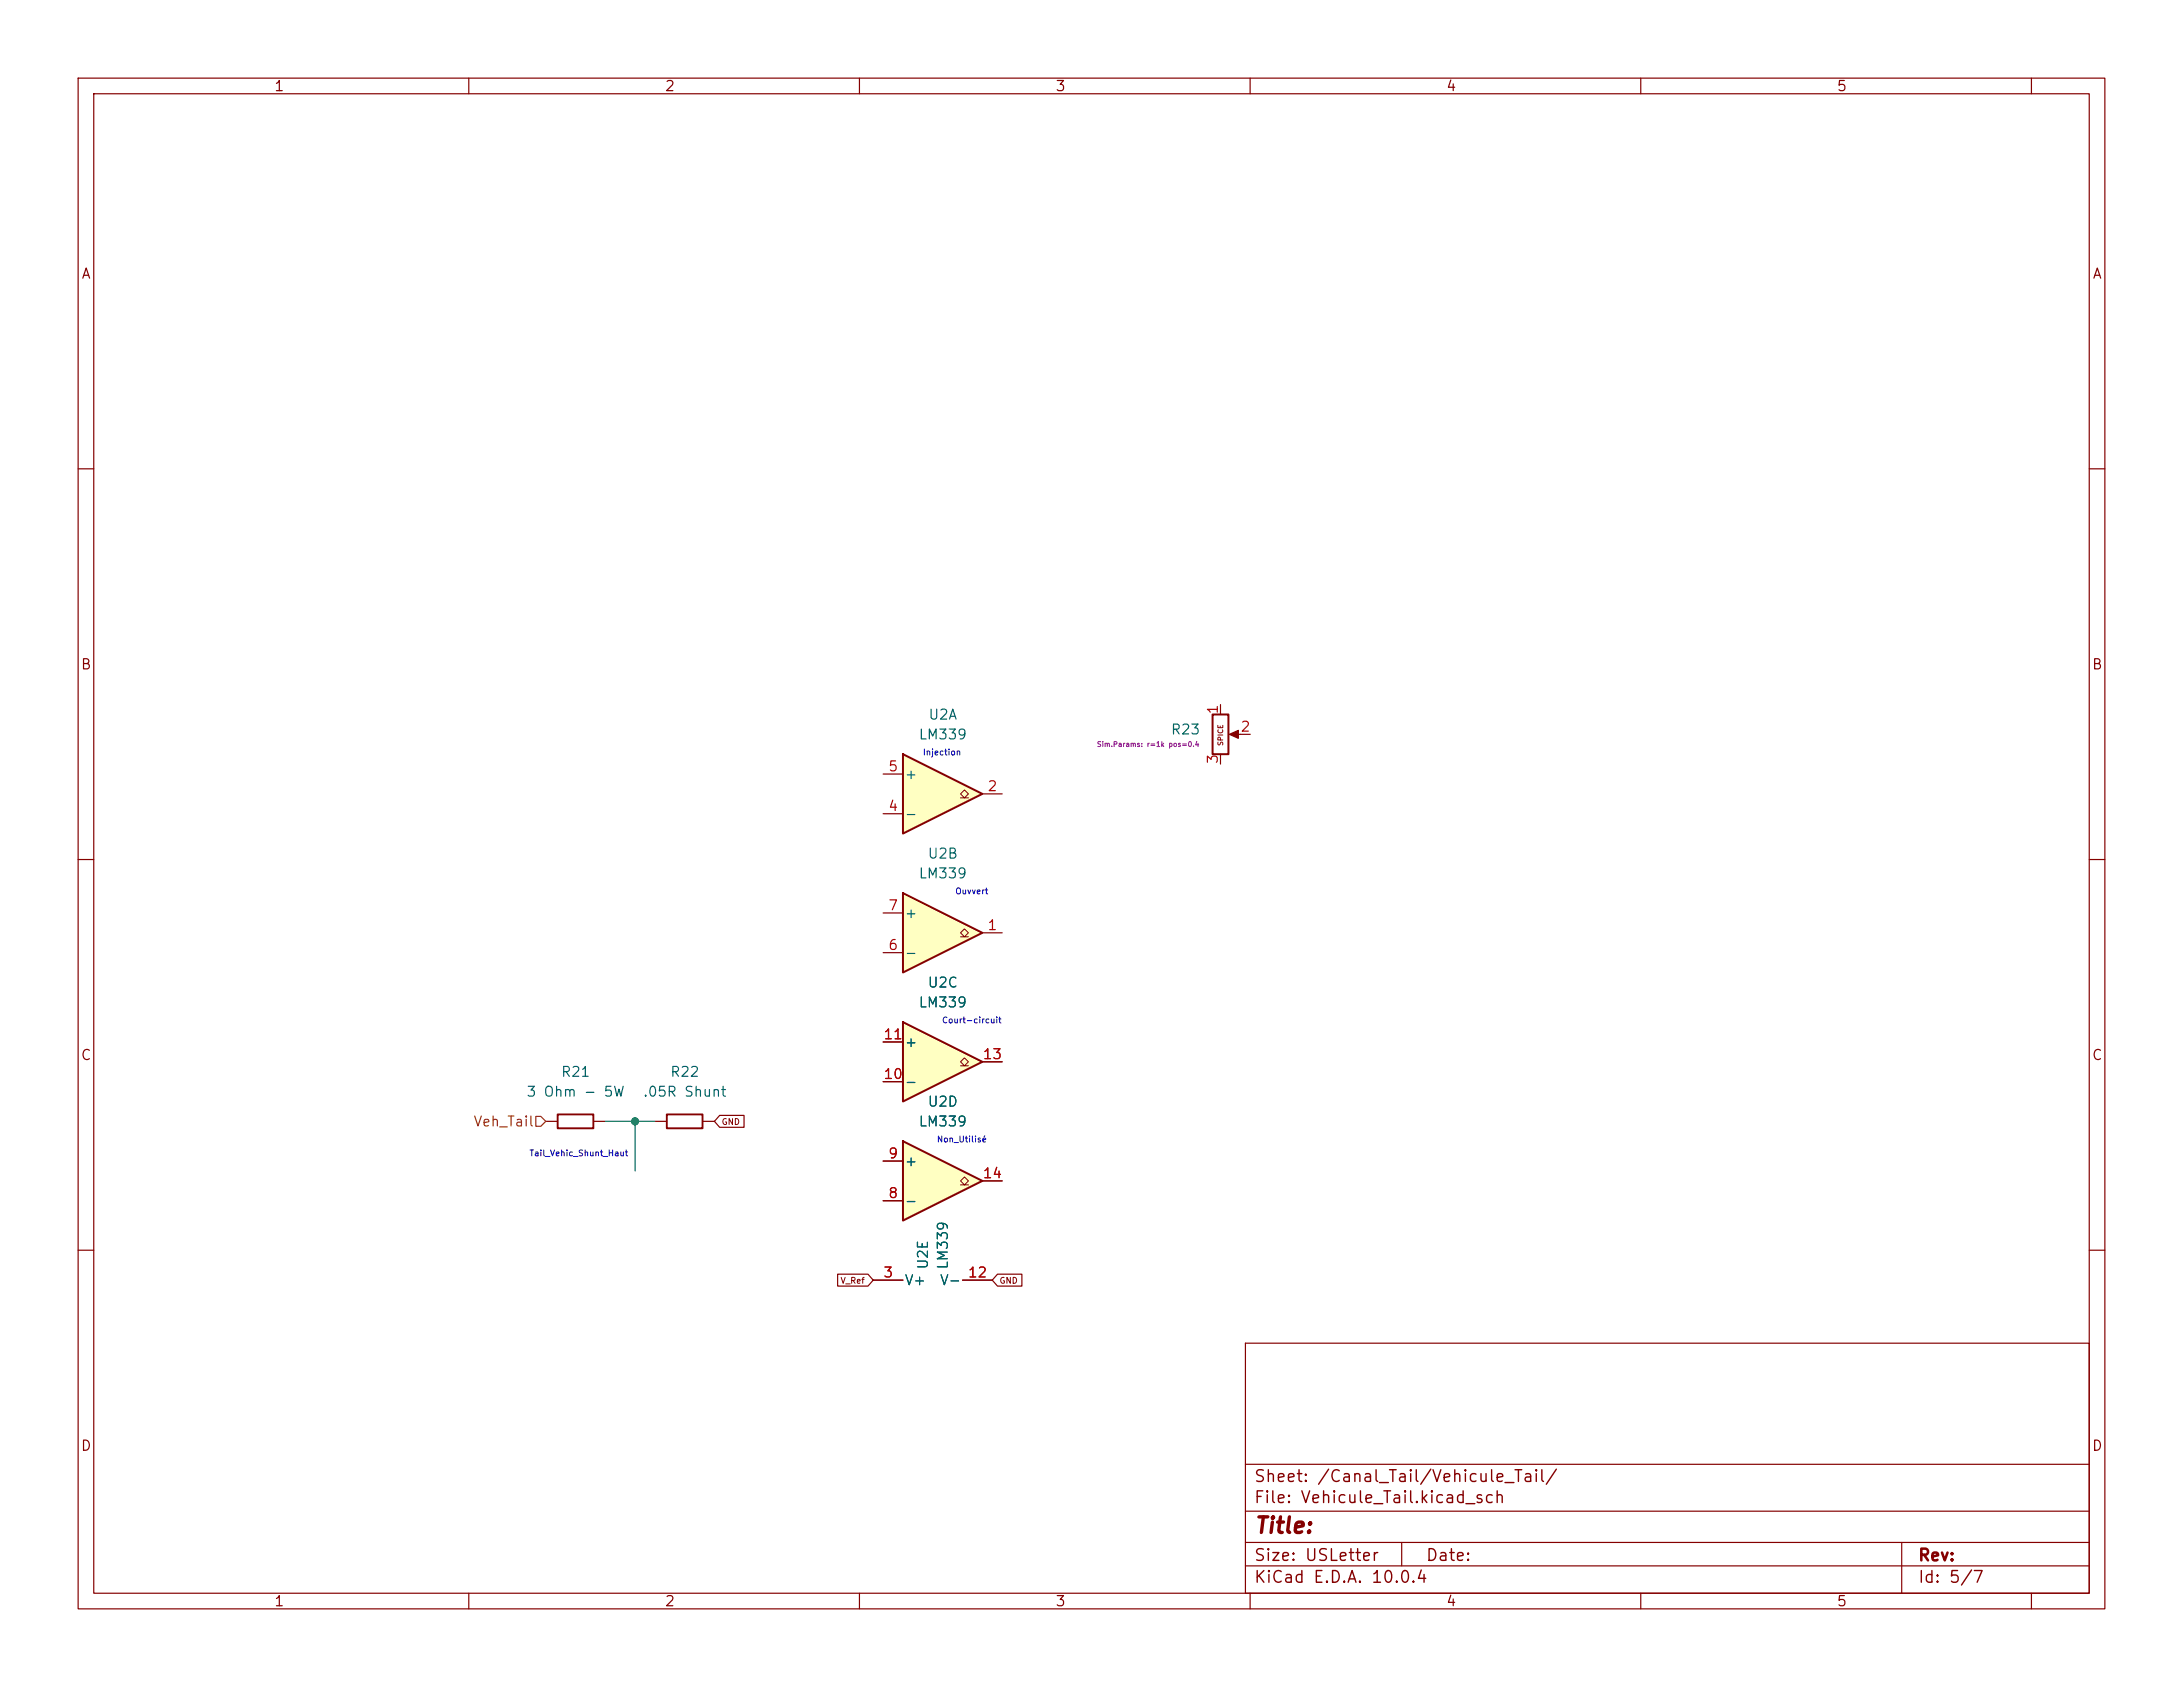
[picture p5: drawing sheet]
<svg xmlns="http://www.w3.org/2000/svg" width="279mm" height="216mm" viewBox="0 0 279 216" stroke-linecap="round" stroke-linejoin="round" font-family="sans-serif">
<defs><g id="words">
<text font-size="2" fill="#840000" x="160.4" y="196.7">Title:</text>
<g font-size="1.5" fill="#840000">
<text x="160.4" y="190">Sheet: /Canal_Tail/Vehicule_Tail/</text>
<text x="160.4" y="192.7">File: Vehicule_Tail.kicad_sch</text>
<text x="160.4" y="202.9">KiCad E.D.A. 10.0.4</text>
<text x="160.4" y="200.1">Size: USLetter</text>
<text x="182.4" y="200.1">Date:</text>
<text x="245.4" y="200.1">Rev:</text>
<text x="245.4" y="202.9">Id: 5/7</text>
</g>
<g font-size="1.3" fill="#840000">
<text x="35" y="12">1</text>
<text x="85" y="12">2</text>
<text x="135" y="12">3</text>
<text x="185" y="12">4</text>
<text x="235" y="12">5</text>
<text x="10.3" y="36">A</text>
<text x="267.7" y="36">A</text>
<text x="10.3" y="86">B</text>
<text x="267.7" y="86">B</text>
<text x="10.3" y="136">C</text>
<text x="267.7" y="136">C</text>
<text x="10.3" y="186">D</text>
<text x="267.7" y="186">D</text>
<text x="35" y="205.9">1</text>
<text x="85" y="205.9">2</text>
<text x="135" y="205.9">3</text>
<text x="185" y="205.9">4</text>
<text x="235" y="205.9">5</text>
</g>
<g font-size="1.3" fill="#006464">
<text x="117.5" y="95">LM339</text>
<text x="118.7" y="92.4">U2A</text>
<text x="149.8" y="94.3">R23</text>
<text x="115.7" y="100">+</text>
<text x="115.7" y="105.1">-</text>
<text x="117.5" y="112.7">LM339</text>
<text x="118.6" y="110.2">U2B</text>
<text x="115.7" y="117.8">+</text>
<text x="115.7" y="122.9">-</text>
<text x="117.5" y="129.2">LM339</text>
<text x="118.6" y="126.7">U2C</text>
<text x="115.7" y="134.3">+</text>
<text x="67.3" y="140.7">3 Ohm - 5W</text>
<text x="71.7" y="138.1">R21</text>
<text x="82.2" y="140.7">.05R Shunt</text>
<text x="85.7" y="138.1">R22</text>
<text x="115.7" y="139.4">-</text>
<text x="118.6" y="141.9">U2D</text>
<text x="115.7" y="149.6">+</text>
<text x="117.5" y="144.5">LM339</text>
<text x="115.7" y="154.6">-</text>
<text x="115.7" y="164.8">V+</text>
<text x="119.1" y="162.6" transform="rotate(-90 119.1 162.6)">U2E</text>
<text x="120.2" y="164.8">V-</text>
<text x="121.6" y="162.6" transform="rotate(-90 121.6 162.6)">LM339</text>
</g>
<g font-size="1.3" fill="#a90000">
<text x="156.2" y="91.5" transform="rotate(-90 156.2 91.5)">1</text>
<text x="158.7" y="94">2</text>
<text x="113.6" y="99">5</text>
<text x="126.3" y="101.6">2</text>
<text x="156.2" y="97.9" transform="rotate(-90 156.2 97.9)">3</text>
<text x="113.6" y="104.1">4</text>
<text x="113.6" y="116.8">7</text>
<text x="126.3" y="119.4">1</text>
<text x="113.6" y="121.9">6</text>
<text x="113" y="133.3">11</text>
<text x="125.7" y="135.9">13</text>
<text x="113" y="138.4">10</text>
<text x="113.6" y="148.6">9</text>
<text x="113.6" y="153.6">8</text>
<text x="125.7" y="151.1">14</text>
<text x="113" y="163.8">3</text>
<text x="123.8" y="163.8">12</text>
</g>
<text font-size="1.3" fill="#725600" x="60.5" y="144.5">Veh_Tail</text>
<g font-size=".8" fill="#0000c2">
<text x="118" y="96.9">Injection</text>
<text x="122.2" y="114.6">Ouvvert</text>
<text x="120.5" y="131.1">Court-circuit</text>
<text x="67.7" y="148.2">Tail_Vehic_Shunt_Haut</text>
<text x="119.8" y="146.4">Non_Utilisé</text>
</g>
<g font-size=".8" fill="#840000">
<text x="92.3" y="144.1">GND</text>
<text x="107.5" y="164.5">V_Ref</text>
<text x="127.9" y="164.5">GND</text>
</g>
<text font-size=".6" fill="#840084" x="140.3" y="95.7">Sim.Params: r=1k pos=0.4</text>
<text font-size=".6" fill="#840000" x="156.7" y="95.5" transform="rotate(-90 156.7 95.5)">SPICE</text>
</g></defs>
<g fill="none" stroke="#840000" stroke-width=".15">
<path d="M10 10h259.4v195.9h-259.4zM12 12h255.4v191.9h-255.4zM60 10v2M110 10v2M160 10v2M210 10v2M260 10v2M10 60h2M267.4 60h2M10 110h2M267.4 110h2M10 160h2"/>
<path d="M159.4 171.9h108v32h-108zM267.4 160h2M159.4 197.4h108M159.4 193.4h108M159.4 187.4h108M179.4 197.4v3M243.4 197.4v6.5M60 203.9v2M110 203.9v2M159.4 200.4h108M160 203.9v2M210 203.9v2"/>
<path d="M260 203.9v2"/>
</g>
<path d="M115.6 96.5l10.1 5.1-10.1 5.1z" fill="#ffffc2"/>
<path d="M115.6 96.5l10.1 5.1-10.1 5.1z" fill="none" stroke="#840000" stroke-width=".25"/>
<path d="M122.9 102.1h.5l-.5-.5 .5-.5 .6 .5-.6 .5h.6" fill="none" stroke="#840000" stroke-width=".13"/>
<path d="M113 99.1h2.6M113 104.1h2.6M125.7 101.6h2.6" fill="none" stroke="#840000" stroke-width=".15"/>
<path d="M115.6 130.8l10.1 5.1-10.1 5.1z" fill="#ffffc2"/>
<path d="M115.6 130.8l10.1 5.1-10.1 5.1z" fill="none" stroke="#840000" stroke-width=".25"/>
<path d="M122.9 136.4h.5l-.5-.5 .5-.5 .6 .5-.6 .5h.6" fill="none" stroke="#840000" stroke-width=".13"/>
<path d="M113 138.4h2.6M113 133.4h2.6M125.7 135.9h2.6" fill="none" stroke="#840000" stroke-width=".15"/>
<path d="M115.6 114.3l10.1 5.1-10.1 5.1z" fill="#ffffc2"/>
<path d="M155.2 91.4h2v5.1h-2zM115.6 114.3l10.1 5.1-10.1 5.1z" fill="none" stroke="#840000" stroke-width=".25"/>
<path d="M122.9 119.9h.5l-.5-.5 .5-.5 .6 .5-.6 .5h.6" fill="none" stroke="#840000" stroke-width=".13"/>
<path d="M156.2 90.2v1.2M156.2 96.5v1.3M157.7 94h2.3M113 116.8h2.6M125.7 119.4h2.6M113 121.9h2.6M111.8 163.8h3.8M123.2 163.8h3.8" fill="none" stroke="#840000" stroke-width=".15"/>
<path d="M157.4 94l1.1-.5v1z" fill="#840000" stroke="#840000" stroke-width=".15"/>
<path d="M115.6 146.1l10.1 5-10.1 5.1z" fill="#ffffc2"/>
<path d="M115.6 146.1l10.1 5-10.1 5.1z" fill="none" stroke="#840000" stroke-width=".25"/>
<path d="M122.9 151.6h.5l-.5-.5 .5-.5 .6 .5-.6 .5h.6" fill="none" stroke="#840000" stroke-width=".13"/>
<g fill="none" stroke="#840000" stroke-width=".15">
<path d="M113 138.4h2.6M113 133.4h2.6M125.7 135.9h2.6M69.8 143.5h1.5M76 143.5h1.5M83.8 143.5h1.5M89.9 143.5h1.5M92.1 142.7h3.1v1.6h-3.1l-.7-.8zM113 153.7h2.6M113 148.6h2.6M125.7 151.1h2.6M107.2 163.1h3.9l.7 .7-.7 .8h-3.9z"/>
<path d="M111.8 163.8h3.8M123.2 163.8h3.8M127.7 163.1h3.1v1.5h-3.1l-.7-.8z"/>
</g>
<path d="M71.4 142.6h4.5v1.8h-4.5zM85.3 142.6h4.6v1.8h-4.6z" fill="none" stroke="#840000" stroke-width=".24"/>
<path d="M68.6 142.9h.6l.6 .6-.6 .6h-.6z" fill="none" stroke="#725600" stroke-width=".15"/>
<path d="M77.5 143.5h6.3M81.3 143.5v6.4" fill="none" stroke="#009600" stroke-width=".15"/>
<circle cx="81.3" cy="143.5" r=".46" fill="#009600" stroke="#009600" stroke-width=".13"/>
<use href="#words"/>
</svg>
